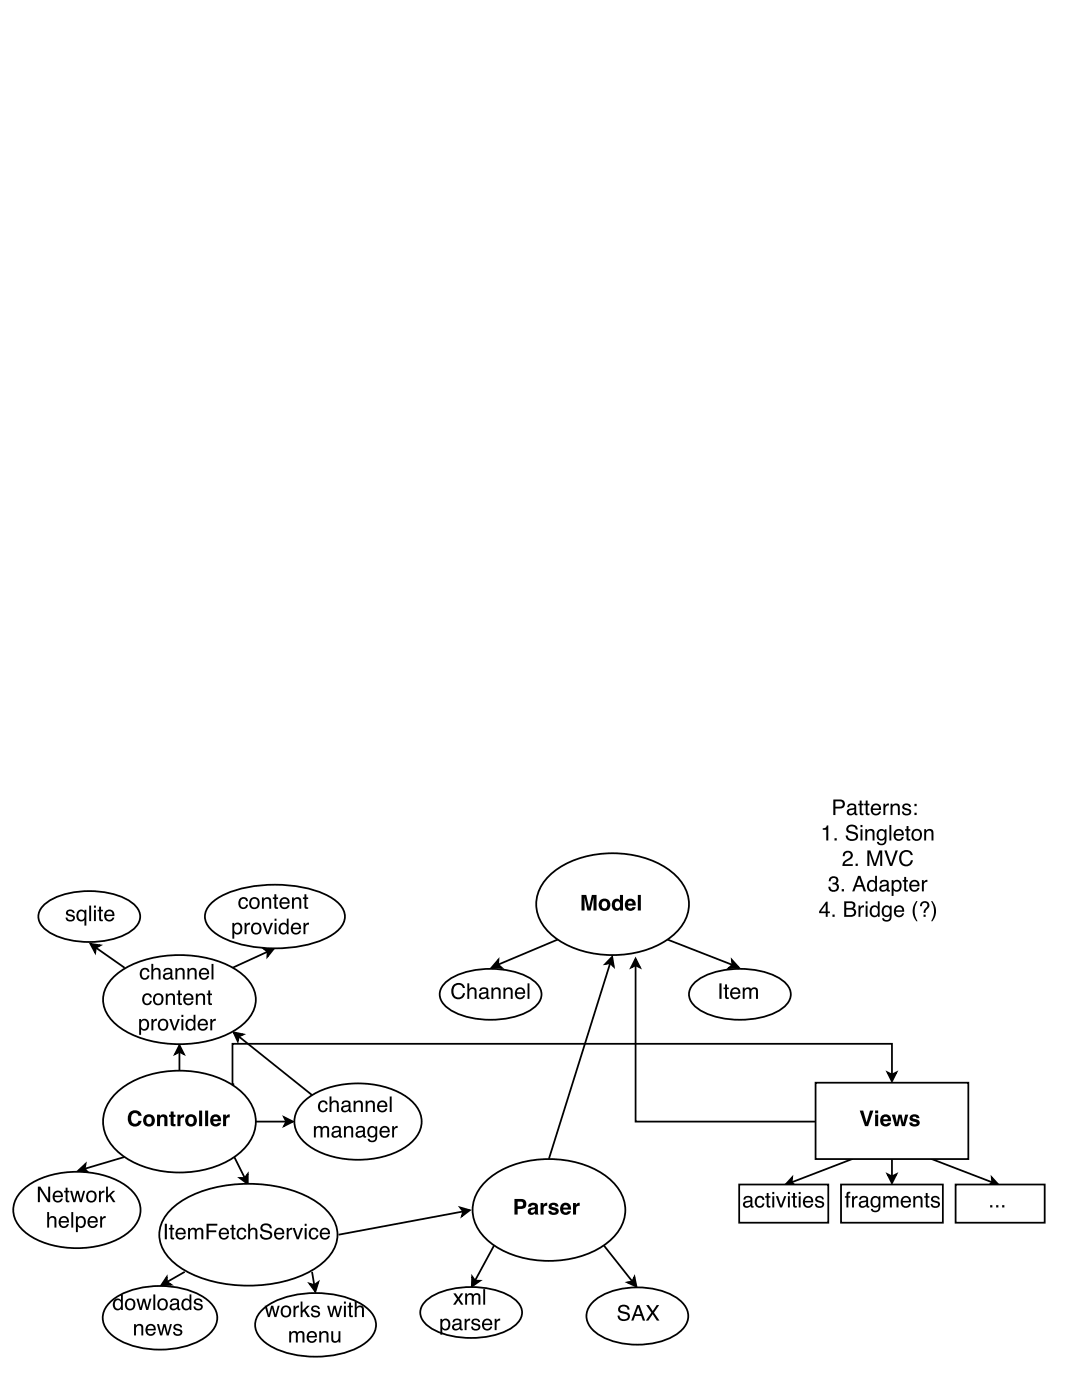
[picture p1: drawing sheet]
<svg xmlns="http://www.w3.org/2000/svg" width="216mm" height="279mm" viewBox="0 0 216 279" stroke-linecap="round" stroke-linejoin="round" font-family="sans-serif">
<path d="M99.5 191.5l-.1 1 .7 .7-1.9-.2zM111.3 187.5l-11.9 5M133.2 187.5l12.9 5.1M146 191.6l1.4 1.4-2 .2 .7-.6z" fill="none" stroke="#000" stroke-width=".35"/>
<path d="M99.5 191.5l-.1 1 .7 .7-1.9-.2zM146 191.6l1.4 1.4-2 .2 .7-.6z" fill="#000"/>
<path d="M109.9 174.4a20 20 0 0 1 17.2-3.6 14.7 14.7 0 0 1 9 5.4 7.5 7.5 0 0 1-1.6 10.2 20 20 0 0 1-17.1 3.7 14.7 14.7 0 0 1-9-5.5 7.5 7.5 0 0 1 1.5-10.2z" fill="#fff"/>
<path d="M109.9 174.4a20 20 0 0 1 17.2-3.6 14.7 14.7 0 0 1 9 5.4 7.5 7.5 0 0 1-1.6 10.2 20 20 0 0 1-17.1 3.7 14.7 14.7 0 0 1-9-5.5 7.5 7.5 0 0 1 1.5-10.2zM126.8 191.3l.9 1.8-.9-.5-.9 .5zM126.8 192.6v31.2h36M158.1 235l-.1 1 .7 .6-2-.2zM170.2 231.2l-12.2 4.8M177.1 234.3l.9 .5 .9-.5-.9 1.8zM178 231.2v3.6M185.7 231.2l12.3 4.8M197.9 235l1.3 1.4-1.9 .2 .7-.6z" fill="none" stroke="#000" stroke-width=".35"/>
<g fill="#000">
<path d="M126.8 191.3l.9 1.8-.9-.5-.9 .5zM158.1 235l-.1 1 .7 .6-2-.2zM177.1 234.3l.9 .5 .9-.5-.9 1.8zM197.9 235l1.3 1.4-1.9 .2 .7-.6z"/>
<path d="M116 178.6h1l.5 2.4 .6-2.4h.9v3.1h-.6v-2.6l-.6 2.6h-.6l-.6-2.6v2.6h-.6zM120.2 180a.7 .7 0 0 0-.1 .9 .7 .7 0 0 0 .8 .3 .68 .68 0 0 0 .3-.9 .68 .68 0 0 0-1-.3zM119.4 180.6a1.25 1.25 0 0 1 2.5 0 1.25 1.25 0 0 1-2.5 0zM122.3 179.7l.8-.3 .6 .3v-1.1h.6v3.1h-.6v-.3a.93 .93 0 0 1-1.1 .3 .93 .93 0 0 1-.5-1.1zM122.9 180a.68 .68 0 0 0-.2 .8 .68 .68 0 0 0 .8 .4 .69 .69 0 0 0 .2-.9 .69 .69 0 0 0-.8-.3zM125.4 180l-.1 .3h.9l-.3-.4zM125 179.7a1.11 1.11 0 0 1 1.3-.2 1.11 1.11 0 0 1 .6 1.2h-1.6a.5 .5 0 0 0 .3 .6 .5 .5 0 0 0 .6-.3h.6a1.15 1.15 0 0 1-1.5 .7 1.15 1.15 0 0 1-.5-1.6zM127.3 178.6h.6v3.1h-.6z"/>
</g>
<path d="M162.7 216.1h30.5v15.2h-30.5z" fill="#fff"/>
<path d="M121.8 192.2l-12.3 39M122.2 190.9l.3 2-.7-.7-1 .2zM162.7 216.1h30.5v15.2h-30.5zM94.2 254.8l.6 .8h1l-1.7 1.1zM98.6 248.5l-3.8 7.1M120.5 248.5l5.7 7.2M125.2 255.9l1-.2 .4-.9 .4 2z" fill="none" stroke="#000" stroke-width=".35"/>
<g fill="#000">
<path d="M122.2 190.9l.3 2-.7-.7-1 .2zM94.2 254.8l.6 .8h1l-1.7 1.1zM125.2 255.9l1-.2 .4-.9 .4 2z"/>
<path d="M171.5 221.6h.7l.7 2.4 .7-2.4h.7l-1.1 3.1h-.6zM174.6 221.6h.6v.6h-.6zM174.6 222.4h.6v2.3h-.6zM176.4 223l-.2 .4h1l-.3-.5zM175.9 222.7a1.11 1.11 0 0 1 1.4-.2 1.11 1.11 0 0 1 .5 1.3h-1.6a.5 .5 0 0 0 .4 .5 .5 .5 0 0 0 .6-.2h.6a1.15 1.15 0 0 1-1.6 .6 1.15 1.15 0 0 1-.5-1.6zM178 222.4h.6l.4 1.7 .3-1.7h.6l.4 1.7 .3-1.7h.6l-.6 2.3h-.6l-.4-1.6-.4 1.6h-.6zM181.7 222.6a1.07 1.07 0 0 1 1.8 .5h-.6a.38 .38 0 0 0-.4-.3 .38 .38 0 0 0-.4 .3l.1 .1a1.35 1.35 0 0 1 1.3 .9 1.09 1.09 0 0 1-1 .7 1.09 1.09 0 0 1-1.1-.8h.6a.45 .45 0 0 0 .4 .4 .45 .45 0 0 0 .5-.3l-.1-.1a1.39 1.39 0 0 1-1.3-.8z"/>
</g>
<path d="M97.2 235.5a20 20 0 0 1 17.2-3.7 14.7 14.7 0 0 1 9 5.5 7.5 7.5 0 0 1-1.6 10.2 20 20 0 0 1-17.1 3.6 14.7 14.7 0 0 1-9-5.4 7.5 7.5 0 0 1 1.5-10.2z" fill="#fff"/>
<path d="M97.2 235.5a20 20 0 0 1 17.2-3.7 14.7 14.7 0 0 1 9 5.5 7.5 7.5 0 0 1-1.6 10.2 20 20 0 0 1-17.1 3.6 14.7 14.7 0 0 1-9-5.4 7.5 7.5 0 0 1 1.5-10.2z" fill="none" stroke="#000" stroke-width=".35"/>
<path d="M103.3 239.8v.9h.6a.46 .46 0 0 0 .5-.4 .46 .46 0 0 0-.5-.5zM102.6 239.3h1.4a1 1 0 0 1 1 1 1 1 0 0 1-1 1h-.7v1.1h-.7zM106 241.5l-.1 .1a.41 .41 0 0 0 .5 .4 .41 .41 0 0 0 .3-.5v-.2zM105.5 240.3a1.18 1.18 0 0 1 1.8 .2l.2 1.9h-.7v-.3a.76 .76 0 0 1-1.4 0 .76 .76 0 0 1 .8-1.1l.5-.1a.37 .37 0 0 0-.4-.4 .37 .37 0 0 0-.3 .3h-.6zM107.9 240.1h.5v.4l.4-.4 .4-.1v.7a.61 .61 0 0 0-.7 .6v1.1h-.6zM109.7 240.3a1.07 1.07 0 0 1 1.7 .5h-.6a.38 .38 0 0 0-.3-.3 .38 .38 0 0 0-.4 .3h.1a1.35 1.35 0 0 1 1.3 .9 1.09 1.09 0 0 1-1.1 .8 1.09 1.09 0 0 1-1-.8h.6a.45 .45 0 0 0 .4 .3 .45 .45 0 0 0 .5-.3l-.1-.1a1.39 1.39 0 0 1-1.3-.8zM112.5 240.7l-.1 .3h.9l-.3-.4zM112.1 240.3a1.11 1.11 0 0 1 1.3-.1 1.11 1.11 0 0 1 .5 1.2h-1.5a.5 .5 0 0 0 .3 .5 .5 .5 0 0 0 .6-.2h.6a1.15 1.15 0 0 1-1.6 .6 1.15 1.15 0 0 1-.5-1.6zM114.3 240.1h.6v.4l.4-.4 .4-.1v.7a.61 .61 0 0 0-.8 .6v1.1h-.6z" fill="#000"/>
<path d="M88.5 196.5a11.9 11.9 0 0 1 8-3.1 15.3 15.3 0 0 1 10.2 2.5 3.1 3.1 0 0 1 0 5.1 15.7 15.7 0 0 1-11.5 2.3 11.2 11.2 0 0 1-6.7-2.9 2.85 2.85 0 0 1 0-3.9z" fill="#fff"/>
<path d="M88.5 196.5a11.9 11.9 0 0 1 8-3.1 15.3 15.3 0 0 1 10.2 2.5 3.1 3.1 0 0 1 0 5.1 15.7 15.7 0 0 1-11.5 2.3 11.2 11.2 0 0 1-6.7-2.9 2.85 2.85 0 0 1 0-3.9z" fill="none" stroke="#000" stroke-width=".35"/>
<path d="M90.4 196.6a1.35 1.35 0 0 1 1.4-.4 1.35 1.35 0 0 1 1 1h-.4a1 1 0 0 0-1.3-.6 1 1 0 0 0-.6 1.2 .98 .98 0 0 0 .7 1.2 .98 .98 0 0 0 1.2-.8h.4a1.39 1.39 0 0 1-1.6 1.2 1.39 1.39 0 0 1-1.2-1.6l.1-.7zM93.3 196.2h.3v1.2a.8 .8 0 0 1 1-.3 .8 .8 0 0 1 .5 .8v1.4h-.4v-1.4a.56 .56 0 0 0-.7-.5 .56 .56 0 0 0-.4 .8v1.1h-.3zM96 198.6a.54 .54 0 0 0 .6 .5 .54 .54 0 0 0 .5-.6v-.3zM95.8 197.3a.98 .98 0 0 1 1.6 .4v1.3l.3 .1v.3a.43 .43 0 0 1-.6-.4 .77 .77 0 0 1-1.1 .4 .77 .77 0 0 1-.3-1.1l1.3-.4a.51 .51 0 0 0-.4-.6 .51 .51 0 0 0-.6 .5h-.3zM98.1 197.1h.3v.3a.8 .8 0 0 1 .9-.3 .8 .8 0 0 1 .6 .8v1.4h-.4v-1.4a.56 .56 0 0 0-.7-.5 .56 .56 0 0 0-.4 .8v1.1h-.3zM100.5 197.1h.3v.3a.8 .8 0 0 1 .9-.3 .8 .8 0 0 1 .6 .8v1.4h-.4v-1.4a.56 .56 0 0 0-.7-.5 .56 .56 0 0 0-.4 .8v1.1h-.3zM103 197.4a1.03 1.03 0 0 1 1.3-.2 1.03 1.03 0 0 1 .5 1.1h-1.7a.64 .64 0 0 0 .5 .8 .64 .64 0 0 0 .8-.5h.4a1.07 1.07 0 0 1-1.4 .8 1.07 1.07 0 0 1-.6-1.5zM103.3 197.6l-.2 .4h1.3a.62 .62 0 0 0-.4-.6 .62 .62 0 0 0-.7 .2zM105.3 196.3h.3v3h-.3z" fill="#000"/>
<path d="M138.3 196.5a11.9 11.9 0 0 1 8-3.1 15.3 15.3 0 0 1 10.1 2.5 3.1 3.1 0 0 1 0 5.1 15.7 15.7 0 0 1-11.5 2.3 11.2 11.2 0 0 1-6.6-2.9 2.85 2.85 0 0 1 0-3.9z" fill="#fff"/>
<path d="M138.3 196.5a11.9 11.9 0 0 1 8-3.1 15.3 15.3 0 0 1 10.1 2.5 3.1 3.1 0 0 1 0 5.1 15.7 15.7 0 0 1-11.5 2.3 11.2 11.2 0 0 1-6.6-2.9 2.85 2.85 0 0 1 0-3.9z" fill="none" stroke="#000" stroke-width=".35"/>
<path d="M143.6 196.3h.4v3h-.4zM144.7 196.5h.4v.6h.3v.3h-.3v1.5v.1h.3v.3a.54 .54 0 0 1-.7-.4v-1.5h-.3v-.3h.3zM146 197.4a1.03 1.03 0 0 1 1.2-.2 1.03 1.03 0 0 1 .5 1.1h-1.6a.64 .64 0 0 0 .5 .8 .64 .64 0 0 0 .7-.5h.4a1.07 1.07 0 0 1-1.4 .8 1.07 1.07 0 0 1-.6-1.5zM146.3 197.6l-.2 .4h1.2a.62 .62 0 0 0-.3-.6 .62 .62 0 0 0-.7 .2zM148.2 197.1h.4v.3a.74 .74 0 0 1 1.3 0 .74 .74 0 0 1 .8-.4 .74 .74 0 0 1 .5 .8v1.5h-.4v-1.5a.49 .49 0 0 0-.6-.4 .49 .49 0 0 0-.3 .6v1.3h-.4v-1.4a.5 .5 0 0 0-.6-.5 .5 .5 0 0 0-.3 .8v1.1h-.4z" fill="#000"/>
<path d="M84.7 260a11.9 11.9 0 0 1 7.9-3.1 15.3 15.3 0 0 1 10.2 2.5 3.1 3.1 0 0 1 0 5.1 15.7 15.7 0 0 1-11.5 2.3 11.2 11.2 0 0 1-6.6-2.9 2.85 2.85 0 0 1 0-3.9z" fill="#fff"/>
<path d="M84.7 260a11.9 11.9 0 0 1 7.9-3.1 15.3 15.3 0 0 1 10.2 2.5 3.1 3.1 0 0 1 0 5.1 15.7 15.7 0 0 1-11.5 2.3 11.2 11.2 0 0 1-6.6-2.9 2.85 2.85 0 0 1 0-3.9z" fill="none" stroke="#000" stroke-width=".35"/>
<g fill="#000">
<path d="M90.4 258.1h.5l.6 .8 .5-.8h.4l-.7 1.1 .8 1.2h-.5l-.6-.9-.5 .9h-.5l.8-1.2zM92.8 258.1h.4v.3a.74 .74 0 0 1 1.3 0 .74 .74 0 0 1 .8-.3 .74 .74 0 0 1 .6 .8v1.5h-.4v-1.6a.49 .49 0 0 0-.6-.4 .49 .49 0 0 0-.4 .7v1.3h-.4v-1.5a.5 .5 0 0 0-.6-.5 .5 .5 0 0 0-.3 .8v1.2h-.4zM96.4 257.3h.4v3.1h-.4z"/>
<path d="M88.4 263.7a.97 .97 0 0 0 .5 1.5 .91 .91 0 0 0 .6-.9 .91 .91 0 0 0-.6-.8zM87.9 263.2h.3v.3a.91 .91 0 0 1 1.2-.3 .91 .91 0 0 1 .5 1.1 .95 .95 0 0 1-.5 1.1 .95 .95 0 0 1-1.2-.2v1.2h-.3zM90.6 264.7a.54 .54 0 0 0 .6 .5 .54 .54 0 0 0 .5-.6v-.3zM90.4 263.4a.98 .98 0 0 1 1.7 .4v1.3l.2 .1v.3a.43 .43 0 0 1-.6-.3 .77 .77 0 0 1-1.1 .3 .77 .77 0 0 1-.2-1.1l1.3-.4a.51 .51 0 0 0-.5-.6 .51 .51 0 0 0-.5 .5h-.4zM92.7 263.2h.4v.4l.3-.4h.4v.4a.59 .59 0 0 0-.7 .6v1.3h-.4zM94.3 263.3a.91 .91 0 0 1 1.5 .5h-.4a.48 .48 0 0 0-.5-.3 .48 .48 0 0 0-.4 .4l.2 .2a.97 .97 0 0 1 1.1 .9 .98 .98 0 0 1-1 .5 .98 .98 0 0 1-.8-.8h.4a.55 .55 0 0 0 .5 .5 .55 .55 0 0 0 .6-.5l-.3-.1a.98 .98 0 0 1-1.1-.9zM96.5 263.5a1.03 1.03 0 0 1 1.2-.2 1.03 1.03 0 0 1 .5 1.2h-1.6a.64 .64 0 0 0 .5 .7 .64 .64 0 0 0 .7-.5h.4a1.07 1.07 0 0 1-1.4 .8 1.07 1.07 0 0 1-.6-1.5zM96.8 263.7l-.2 .4h1.2a.62 .62 0 0 0-.3-.6 .62 .62 0 0 0-.7 .2zM98.7 263.2h.4v.4l.3-.4h.4v.4a.59 .59 0 0 0-.7 .6v1.3h-.4z"/>
</g>
<path d="M118.4 259.8a14.4 14.4 0 0 1 11.5-2.7 9.3 9.3 0 0 1 7.1 4 3.9 3.9 0 0 1-1.8 5 15.7 15.7 0 0 1-16.1 0 3.9 3.9 0 0 1-.7-6.3z" fill="#fff"/>
<path d="M118.4 259.8a14.4 14.4 0 0 1 11.5-2.7 9.3 9.3 0 0 1 7.1 4 3.9 3.9 0 0 1-1.8 5 15.7 15.7 0 0 1-16.1 0 3.9 3.9 0 0 1-.7-6.3z" fill="none" stroke="#000" stroke-width=".35"/>
<path d="M123.6 260.6a1.22 1.22 0 0 1 2 .8h-.4a.77 .77 0 0 0-.7-.7 .77 .77 0 0 0-.8 .6 1.91 1.91 0 0 0 1.6 .7 .94 .94 0 0 1 .3 1.2 .94 .94 0 0 1-1.1 .4 1.07 1.07 0 0 1-1.3-1h.4a.86 .86 0 0 0 .8 .7 .86 .86 0 0 0 .9-.5l-.3-.5a2.2 2.2 0 0 1-1.6-.7v-.5zM127.3 260.9l-.5 1.4h1zM127.1 260.5h.5l1.1 3.1h-.4l-.3-1h-1.3l-.3 1h-.4zM128.9 260.5h.6l.7 1.1 .8-1.1h.5l-1 1.5 1.1 1.6h-.5l-.9-1.3-.8 1.3h-.5l1.1-1.6z" fill="#000"/>
<path d="M167.8 236.4h20.3v7.6h-20.3z" fill="#fff"/>
<path d="M167.8 236.4h20.3v7.6h-20.3z" fill="none" stroke="#000" stroke-width=".35"/>
<path d="M169 238l.7-.2v.4h-.3l-.1 .2v.3h.4v.3h-.4v2h-.4v-2h-.3v-.3h.3zM170 238.7h.4v.4l.3-.4h.4v.4a.59 .59 0 0 0-.7 .6v1.3h-.4zM171.8 240.2a.54 .54 0 0 0 .5 .6 .54 .54 0 0 0 .5-.7v-.3zM171.6 239a.98 .98 0 0 1 1.6 .3v1.3l.3 .1v.3a.43 .43 0 0 1-.6-.3 .77 .77 0 0 1-1.1 .3 .77 .77 0 0 1-.3-1.1l1.3-.4a.51 .51 0 0 0-.4-.5 .51 .51 0 0 0-.6 .4h-.3zM174 239a.85 .85 0 0 1 1.3 0v-.3h.4v2.1a.99 .99 0 0 1-.8 1.1 .99 .99 0 0 1-1.1-.6h.3a.65 .65 0 0 0 .9 .2 .65 .65 0 0 0 .3-.8 .98 .98 0 0 1-1.3 .1 .98 .98 0 0 1-.3-1.3zM174.3 239.2a.94 .94 0 0 0 .4 1.5 .87 .87 0 0 0 .6-.8 .87 .87 0 0 0-.6-.9zM176.2 238.7h.4v.3a.74 .74 0 0 1 1.3 0 .74 .74 0 0 1 .9-.3 .74 .74 0 0 1 .5 .8v1.5h-.4v-1.6a.49 .49 0 0 0-.6-.4 .49 .49 0 0 0-.3 .7v1.3h-.4v-1.5a.5 .5 0 0 0-.7-.5 .5 .5 0 0 0-.3 .8v1.2h-.4zM180 239a1.03 1.03 0 0 1 1.3-.2 1.03 1.03 0 0 1 .5 1.2h-1.7a.64 .64 0 0 0 .5 .7 .64 .64 0 0 0 .8-.4h.3a1.07 1.07 0 0 1-1.3 .7 1.07 1.07 0 0 1-.7-1.5zM180.3 239.2l-.2 .5h1.3a.62 .62 0 0 0-.4-.7 .62 .62 0 0 0-.7 .2zM182.2 238.7h.4v.3a.8 .8 0 0 1 .9-.3 .8 .8 0 0 1 .6 .8v1.5h-.4v-1.4a.56 .56 0 0 0-.7-.6 .56 .56 0 0 0-.4 .8v1.2h-.4zM184.7 238.1h.4v.6h.4v.3h-.4v1.5l.1 .2h.3v.3a.54 .54 0 0 1-.8-.5v-1.5h-.3v-.3h.3zM186 238.9a.91 .91 0 0 1 1.5 .5h-.4a.48 .48 0 0 0-.5-.4 .48 .48 0 0 0-.4 .4l.2 .2a.97 .97 0 0 1 1.1 .9 .98 .98 0 0 1-1 .6 .98 .98 0 0 1-.8-.8h.4a.55 .55 0 0 0 .5 .4 .55 .55 0 0 0 .6-.5l-.3-.1a.98 .98 0 0 1-1.1-.9z" fill="#000"/>
<path d="M190.7 236.4h17.8v7.6h-17.8z" fill="#fff"/>
<path d="M190.7 236.4h17.8v7.6h-17.8z" fill="none" stroke="#000" stroke-width=".35"/>
<path d="M197.6 240.5h.4v.5h-.4zM198.8 240.5h.4v.5h-.4zM200 240.5h.4v.5h-.4z" fill="#000"/>
<path d="M147.5 236.4h17.8v7.6h-17.8z" fill="#fff"/>
<path d="M35.8 208.6l.9 1.8-.9-.5-.9 .5zM35.8 209.9v3.7M177.1 214l.9 .5 .9-.5-.9 1.8zM178 214.5v-6.2h-131.6v8.1h.3M15.6 233.6l1.5-1.3-.2 1 .7 .7zM24.9 230.9l-8 2.4M46.7 230.9l2.1 4.2M47.8 235.1h1l.6-.8v2zM51 223.8h6.1M56.7 222.9l1.8 .9-1.8 .9 .4-.9zM147.5 236.4h17.8v7.6h-17.8z" fill="none" stroke="#000" stroke-width=".35"/>
<g fill="#000">
<path d="M35.8 208.6l.9 1.8-.9-.5-.9 .5zM177.1 214l.9 .5 .9-.5-.9 1.8zM15.6 233.6l1.5-1.3-.2 1 .7 .7zM47.8 235.1h1l.6-.8v2zM56.7 222.9l1.8 .9-1.8 .9 .4-.9z"/>
<path d="M148.7 240.2a.54 .54 0 0 0 .5 .6 .54 .54 0 0 0 .5-.7v-.3zM148.5 239a.98 .98 0 0 1 1.6 .3v1.3l.3 .1v.3a.43 .43 0 0 1-.6-.3 .77 .77 0 0 1-1.1 .3 .77 .77 0 0 1-.3-1.1l1.3-.4a.51 .51 0 0 0-.4-.5 .51 .51 0 0 0-.6 .4h-.3zM150.9 239a.93 .93 0 0 1 1-.3 .93 .93 0 0 1 .6 .8h-.3a.62 .62 0 0 0-.9-.4 .62 .62 0 0 0-.3 .8 .6 .6 0 0 0 .4 .8 .6 .6 0 0 0 .8-.5h.3a1.01 1.01 0 0 1-1.2 .8 1.01 1.01 0 0 1-.7-1.4zM153 238.1h.4v.6h.3v.3h-.3v1.5v.2h.3v.3a.54 .54 0 0 1-.7-.5v-1.5h-.3v-.3h.3zM154.1 238.7h.4v2.3h-.4zM154.1 237.9h.4v.4h-.4zM154.8 238.7h.4l.6 1.9 .7-1.9h.4l-.9 2.3h-.4zM157.2 238.7h.4v2.3h-.4zM157.2 237.9h.4v.4h-.4zM158.3 238.1h.3v.6h.4v.3h-.4v1.5l.1 .2h.3v.3a.54 .54 0 0 1-.7-.5v-1.5h-.4v-.3h.4zM159.4 238.7h.4v2.3h-.4zM159.4 237.9h.4v.4h-.4zM160.5 239a1.03 1.03 0 0 1 1.3-.2 1.03 1.03 0 0 1 .5 1.2h-1.7a.64 .64 0 0 0 .5 .7 .64 .64 0 0 0 .8-.4h.3a1.07 1.07 0 0 1-1.4 .7 1.07 1.07 0 0 1-.6-1.5zM160.8 239.2l-.2 .5h1.3a.62 .62 0 0 0-.4-.7 .62 .62 0 0 0-.7 .2zM162.9 238.9a.91 .91 0 0 1 1.5 .5h-.4a.48 .48 0 0 0-.5-.4 .48 .48 0 0 0-.4 .4l.2 .2a.97 .97 0 0 1 1.1 .9 .98 .98 0 0 1-1 .6 .98 .98 0 0 1-.8-.8h.4a.55 .55 0 0 0 .5 .4 .55 .55 0 0 0 .6-.5l-.3-.1a.98 .98 0 0 1-1.1-.9z"/>
</g>
<path d="M23.5 217.8a20 20 0 0 1 17.1-3.6 14.7 14.7 0 0 1 9.1 5.4 7.5 7.5 0 0 1-1.6 10.2 20 20 0 0 1-17.1 3.7 14.7 14.7 0 0 1-9.1-5.5 7.5 7.5 0 0 1 1.6-10.2z" fill="#fff"/>
<path d="M23.5 217.8a20 20 0 0 1 17.1-3.6 14.7 14.7 0 0 1 9.1 5.4 7.5 7.5 0 0 1-1.6 10.2 20 20 0 0 1-17.1 3.7 14.7 14.7 0 0 1-9.1-5.5 7.5 7.5 0 0 1 1.6-10.2z" fill="none" stroke="#000" stroke-width=".35"/>
<path d="M25.9 222a1.38 1.38 0 0 1 2.4 .7h-.7a.73 .73 0 0 0-.8-.6 .73 .73 0 0 0-.6 .8 .9 .9 0 0 0 .1 1 .9 .9 0 0 0 1 .3l.3-.5h.7a1.44 1.44 0 0 1-1.9 1.1 1.44 1.44 0 0 1-.9-2zM29.3 223.1a.7 .7 0 0 0-.1 .8 .7 .7 0 0 0 .8 .3 .68 .68 0 0 0 .3-.9 .68 .68 0 0 0-1-.2zM28.5 223.6a1.25 1.25 0 0 1 2.5 0 1.25 1.25 0 0 1-2.5 0zM31.3 222.5h.6v.3a.81 .81 0 0 1 .9-.4 .81 .81 0 0 1 .6 .8v1.5h-.6v-1.4a.45 .45 0 0 0-.5-.4 .45 .45 0 0 0-.4 .6v1.2h-.6zM34.1 221.8h.5v.7h.4v.4h-.4l.1 1.3 .3 .1v.5l-.7-.1-.2-.2v-1.6h-.4v-.4h.4zM35.4 222.4h.6v.5l.3-.4 .4-.1v.6a.61 .61 0 0 0-.7 .6v1.1h-.6zM37.7 223.1a.7 .7 0 0 0-.1 .8 .7 .7 0 0 0 .8 .3 .68 .68 0 0 0 .3-.9 .68 .68 0 0 0-1-.2zM36.9 223.6a1.25 1.25 0 0 1 2.5 0 1.25 1.25 0 0 1-2.5 0zM39.7 221.6h.6v3.1h-.6zM40.9 221.6h.6v3.1h-.6zM42.7 223l-.1 .4h.9l-.3-.5zM42.2 222.7a1.11 1.11 0 0 1 1.4-.2 1.11 1.11 0 0 1 .5 1.3h-1.6a.5 .5 0 0 0 .4 .5 .5 .5 0 0 0 .6-.2h.6a1.15 1.15 0 0 1-1.6 .6 1.15 1.15 0 0 1-.5-1.6zM44.5 222.4h.6v.5l.3-.4 .4-.1v.6a.61 .61 0 0 0-.7 .6v1.1h-.6z" fill="#000"/>
<path d="M8.5 180.9a11.9 11.9 0 0 1 7.9-3 15.3 15.3 0 0 1 10.2 2.5 3.1 3.1 0 0 1 0 5.1 15.7 15.7 0 0 1-11.5 2.3 11.2 11.2 0 0 1-6.6-2.9 2.85 2.85 0 0 1 0-4z" fill="#fff"/>
<path d="M8.5 180.9a11.9 11.9 0 0 1 7.9-3 15.3 15.3 0 0 1 10.2 2.5 3.1 3.1 0 0 1 0 5.1 15.7 15.7 0 0 1-11.5 2.3 11.2 11.2 0 0 1-6.6-2.9 2.85 2.85 0 0 1 0-4zM18 188.4l2 .3-.9 .4-.1 1zM19.1 189.1l5.8 4M52.6 189.3l2 .1-1.2 1.5v-1zM53.4 189.9l-7 3.2" fill="none" stroke="#000" stroke-width=".35"/>
<g fill="#000">
<path d="M18 188.4l2 .3-.9 .4-.1 1zM52.6 189.3l2 .1-1.2 1.5v-1z"/>
<path d="M13.4 181.7a.91 .91 0 0 1 1.5 .5h-.4a.48 .48 0 0 0-.5-.4 .48 .48 0 0 0-.4 .5l.2 .1a.97 .97 0 0 1 1.1 1 .98 .98 0 0 1-1 .5 .98 .98 0 0 1-.8-.8h.4a.55 .55 0 0 0 .5 .5 .55 .55 0 0 0 .5-.5l-.2-.2a.98 .98 0 0 1-1.1-.9zM15.8 182.1a.86 .86 0 0 0-.2 .9 .86 .86 0 0 0 .9 .5 .96 .96 0 0 0-.3-1.6zM15.5 181.9a.82 .82 0 0 1 1.4 0v-.3h.3v3.1h-.3v-1.1a.93 .93 0 0 1-1.2 .2 .93 .93 0 0 1-.5-1zM17.8 180.7h.4v3.1h-.4zM18.7 181.6h.4v2.2h-.4zM18.7 180.7h.4v.5h-.4zM19.8 180.9h.4v.7h.3v.3h-.3v1.5v.1h.3v.3a.54 .54 0 0 1-.7-.4v-1.5h-.3v-.3h.3zM21.1 181.9a1.03 1.03 0 0 1 1.2-.3 1.03 1.03 0 0 1 .5 1.2h-1.6a.64 .64 0 0 0 .5 .8 .64 .64 0 0 0 .7-.5h.4a1.07 1.07 0 0 1-1.4 .7 1.07 1.07 0 0 1-.6-1.4zM21.4 182l-.2 .5h1.2a.62 .62 0 0 0-.3-.6 .62 .62 0 0 0-.7 .1z"/>
</g>
<path d="M22.9 194.7a19.2 19.2 0 0 1 12.9-4.1 19.8 19.8 0 0 1 12.9 4.1 6 6 0 0 1 0 9.6 19.2 19.2 0 0 1-12.9 4.1 19.8 19.8 0 0 1-12.9-4.1 6 6 0 0 1 0-9.6z" fill="#fff"/>
<path d="M22.9 194.7a19.2 19.2 0 0 1 12.9-4.1 19.8 19.8 0 0 1 12.9 4.1 6 6 0 0 1 0 9.6 19.2 19.2 0 0 1-12.9 4.1 19.8 19.8 0 0 1-12.9-4.1 6 6 0 0 1 0-9.6z" fill="none" stroke="#000" stroke-width=".35"/>
<g fill="#000">
<path d="M28.2 193.5a.93 .93 0 0 1 1-.3 .93 .93 0 0 1 .6 .8h-.4a.62 .62 0 0 0-.8-.5 .62 .62 0 0 0-.3 .9 .6 .6 0 0 0 .4 .8 .6 .6 0 0 0 .7-.5h.4a1.01 1.01 0 0 1-1.3 .8 1.01 1.01 0 0 1-.6-1.4zM30.2 192.4h.4v1.1a.8 .8 0 0 1 .9-.3 .8 .8 0 0 1 .5 .8v1.5h-.4v-1.5a.56 .56 0 0 0-.6-.5 .56 .56 0 0 0-.4 .8v1.2h-.4zM32.9 194.7a.54 .54 0 0 0 .6 .5 .54 .54 0 0 0 .5-.6v-.3zM32.7 193.5a.98 .98 0 0 1 1.7 .3v1.3l.2 .1v.3a.43 .43 0 0 1-.6-.3 .77 .77 0 0 1-1.1 .3 .77 .77 0 0 1-.2-1.1l1.3-.4a.51 .51 0 0 0-.5-.6 .51 .51 0 0 0-.5 .5h-.4zM35 193.2h.4v.3a.8 .8 0 0 1 .9-.3 .8 .8 0 0 1 .5 .8v1.5h-.3v-1.5a.56 .56 0 0 0-.7-.5 .56 .56 0 0 0-.4 .8v1.2h-.4zM37.4 193.2h.4v.3a.8 .8 0 0 1 .9-.3 .8 .8 0 0 1 .5 .8v1.5h-.3v-1.5a.56 .56 0 0 0-.7-.5 .56 .56 0 0 0-.4 .8v1.2h-.4zM40 193.5a1.03 1.03 0 0 1 1.2-.2 1.03 1.03 0 0 1 .5 1.2h-1.6a.64 .64 0 0 0 .5 .7 .64 .64 0 0 0 .7-.4h.4a1.07 1.07 0 0 1-1.4 .7 1.07 1.07 0 0 1-.6-1.5zM40.3 193.7l-.2 .5h1.2a.62 .62 0 0 0-.3-.7 .62 .62 0 0 0-.7 .2zM42.2 192.4h.4v3.1h-.4z"/>
<path d="M28.7 198.6a.93 .93 0 0 1 .9-.4 .93 .93 0 0 1 .7 .8h-.4a.62 .62 0 0 0-.8-.4 .62 .62 0 0 0-.3 .9 .6 .6 0 0 0 .4 .8 .6 .6 0 0 0 .7-.6h.4a1.01 1.01 0 0 1-1.3 .9 1.01 1.01 0 0 1-.6-1.4zM31.2 198.7a.85 .85 0 0 0-.3 1.1 .85 .85 0 0 0 1.1 .4 .97 .97 0 0 0-.4-1.6zM30.8 198.6a1.12 1.12 0 0 1 1.5-.1 1.12 1.12 0 0 1 .2 1.5 1.08 1.08 0 0 1-1.4 .5 1.08 1.08 0 0 1-.5-1.4zM33.1 198.3h.3v.3a.8 .8 0 0 1 1-.3 .8 .8 0 0 1 .5 .8v1.4h-.4v-1.4a.56 .56 0 0 0-.6-.5 .56 .56 0 0 0-.4 .8v1.1h-.4zM35.6 197.7h.3v.6h.4v.3h-.4v1.5l.1 .1h.3v.3a.54 .54 0 0 1-.7-.4v-1.5h-.4v-.3h.4zM36.8 198.6a1.03 1.03 0 0 1 1.3-.2 1.03 1.03 0 0 1 .5 1.1h-1.6a.64 .64 0 0 0 .4 .8 .64 .64 0 0 0 .8-.5h.4a1.07 1.07 0 0 1-1.4 .8 1.07 1.07 0 0 1-.6-1.5zM37.2 198.8l-.2 .4h1.2a.62 .62 0 0 0-.3-.6 .62 .62 0 0 0-.7 .2zM39.1 198.3h.3v.3a.8 .8 0 0 1 1-.3 .8 .8 0 0 1 .5 .8v1.4h-.4v-1.4a.56 .56 0 0 0-.6-.5 .56 .56 0 0 0-.4 .8v1.1h-.4zM41.6 197.7h.3v.6h.4v.3h-.4v1.5l.1 .1h.3v.3a.54 .54 0 0 1-.7-.4v-1.5h-.3v-.3h.3z"/>
<path d="M28.3 203.8a.97 .97 0 0 0 .5 1.6 .91 .91 0 0 0 .6-.9 .91 .91 0 0 0-.6-.9zM27.8 203.4h.3v.3a.91 .91 0 0 1 1.2-.3 .91 .91 0 0 1 .5 1 .95 .95 0 0 1-.5 1.2 .95 .95 0 0 1-1.2-.2v1.1h-.3zM30.2 203.4h.4v.4l.3-.4 .4-.1v.4a.59 .59 0 0 0-.7 .6v1.3h-.4zM32.2 203.8a.85 .85 0 0 0-.3 1.1 .85 .85 0 0 0 1 .4 .97 .97 0 0 0-.4-1.7zM31.8 203.6a1.12 1.12 0 0 1 1.5 0 1.12 1.12 0 0 1 .2 1.5 1.08 1.08 0 0 1-1.5 .5 1.08 1.08 0 0 1-.5-1.4zM33.8 203.4h.4l.6 1.8 .7-1.8h.4l-.9 2.2h-.4zM36.2 203.4h.4v2.2h-.4zM36.2 202.5h.4v.5h-.4zM37.6 203.9a.82 .82 0 0 0-.2 1 .82 .82 0 0 0 1 .4 .89 .89 0 0 0 .3-1 .89 .89 0 0 0-.8-.6zM37.4 203.5l.7-.2 .5 .4v-1.2h.4v3.1h-.3v-.3a.93 .93 0 0 1-1.2 .3 .93 .93 0 0 1-.5-1.1l.1-.6zM39.7 203.7a1.03 1.03 0 0 1 1.3-.3 1.03 1.03 0 0 1 .5 1.2h-1.7a.64 .64 0 0 0 .5 .8 .64 .64 0 0 0 .8-.5h.4a1.07 1.07 0 0 1-1.4 .8 1.07 1.07 0 0 1-.6-1.5zM40 203.8l-.2 .5h1.3a.62 .62 0 0 0-.4-.6 .62 .62 0 0 0-.7 .1zM42 203.4h.3v.4l.4-.4 .4-.1-.1 .4a.59 .59 0 0 0-.7 .6v1.3h-.3z"/>
</g>
<path d="M41.8 180.6a15.4 15.4 0 0 1 9.6-3.8 24.3 24.3 0 0 1 14.9 2.5 4.1 4.1 0 0 1 2.4 4.4 7.1 7.1 0 0 1-4.6 4 27.1 27.1 0 0 1-19.7-.6 5.3 5.3 0 0 1-3.5-4.2l.1-.8z" fill="#fff"/>
<path d="M41.8 180.6a15.4 15.4 0 0 1 9.6-3.8 24.3 24.3 0 0 1 14.9 2.5 4.1 4.1 0 0 1 2.4 4.4 7.1 7.1 0 0 1-4.6 4 27.1 27.1 0 0 1-19.7-.6 5.3 5.3 0 0 1-3.5-4.2l.1-.8zM46.6 206l2 .4-.9 .5-.3 .9zM47.7 206.9l14.6 11.6" fill="none" stroke="#000" stroke-width=".35"/>
<g fill="#000">
<path d="M46.6 206l2 .4-.9 .5-.3 .9z"/>
<path d="M47.8 179.4a.93 .93 0 0 1 1-.3 .93 .93 0 0 1 .7 .8h-.4a.62 .62 0 0 0-.8-.5 .62 .62 0 0 0-.3 .9 .6 .6 0 0 0 .4 .8 .6 .6 0 0 0 .7-.5h.4a1.01 1.01 0 0 1-1.3 .8 1.01 1.01 0 0 1-.6-1.4zM50.4 179.5a.85 .85 0 0 0-.3 1.1 .85 .85 0 0 0 1.1 .4 .97 .97 0 0 0-.4-1.6zM50 179.4a1.12 1.12 0 0 1 1.5-.1 1.12 1.12 0 0 1 .2 1.5 1.08 1.08 0 0 1-1.4 .5 1.08 1.08 0 0 1-.6-1.4zM52.3 179.1h.3v.3a.8 .8 0 0 1 1-.3 .8 .8 0 0 1 .5 .8v1.5h-.4v-1.5a.56 .56 0 0 0-.7-.5 .56 .56 0 0 0-.4 .8v1.2h-.3zM54.7 178.5h.4v.6h.4v.3h-.4v1.5l.1 .1 .3 .1v.3a.54 .54 0 0 1-.8-.5v-1.5h-.3v-.3h.3zM56 179.4a1.03 1.03 0 0 1 1.3-.2 1.03 1.03 0 0 1 .5 1.1h-1.7a.64 .64 0 0 0 .5 .8 .64 .64 0 0 0 .8-.5h.4a1.07 1.07 0 0 1-1.4 .8 1.07 1.07 0 0 1-.6-1.5zM56.3 179.6l-.1 .4h1.2a.62 .62 0 0 0-.3-.6 .62 .62 0 0 0-.8 .2zM58.3 179.1h.3v.3a.8 .8 0 0 1 1-.3 .8 .8 0 0 1 .5 .8v1.5h-.4v-1.5a.56 .56 0 0 0-.7-.5 .56 .56 0 0 0-.4 .8v1.2h-.3zM60.7 178.5h.4v.6h.4v.3h-.4v1.5l.1 .1 .3 .1v.3a.54 .54 0 0 1-.8-.5v-1.5h-.3v-.3h.3z"/>
<path d="M46.9 184.6a.97 .97 0 0 0 .4 1.6 .91 .91 0 0 0 .7-.9 .91 .91 0 0 0-.7-.8zM46.4 184.2h.3v.3a.91 .91 0 0 1 1.2-.3 .91 .91 0 0 1 .5 1.1 .95 .95 0 0 1-.5 1.1 .95 .95 0 0 1-1.2-.2v1.1h-.3zM48.8 184.2h.4v.4l.3-.4 .4-.1v.4a.59 .59 0 0 0-.7 .6v1.3h-.4zM50.8 184.6a.85 .85 0 0 0-.3 1.1 .85 .85 0 0 0 1 .4 .97 .97 0 0 0-.4-1.7zM50.4 184.4a1.12 1.12 0 0 1 1.5 0 1.12 1.12 0 0 1 .2 1.5 1.08 1.08 0 0 1-1.5 .5 1.08 1.08 0 0 1-.5-1.4zM52.4 184.2h.4l.6 1.8 .6-1.8h.5l-.9 2.2h-.4zM54.8 184.2h.4v2.2h-.4zM54.8 183.3h.4v.5h-.4zM56.2 184.7a.82 .82 0 0 0-.2 1 .82 .82 0 0 0 .9 .4 .89 .89 0 0 0 .3-1 .89 .89 0 0 0-.7-.6zM56 184.3l.7-.1 .5 .3v-1.2h.4v3.1h-.4v-.3a.93 .93 0 0 1-1.1 .3 .93 .93 0 0 1-.5-1l.1-.6zM58.3 184.5a1.03 1.03 0 0 1 1.3-.2 1.03 1.03 0 0 1 .5 1.1h-1.7a.64 .64 0 0 0 .5 .8 .64 .64 0 0 0 .8-.5h.4a1.07 1.07 0 0 1-1.4 .8 1.07 1.07 0 0 1-.6-1.5zM58.6 184.6l-.2 .5h1.3a.62 .62 0 0 0-.4-.6 .62 .62 0 0 0-.7 .1zM60.6 184.2h.3v.4l.4-.4 .4-.1-.1 .4a.59 .59 0 0 0-.7 .6v1.3h-.3z"/>
</g>
<path d="M60.2 220.3a14.5 14.5 0 0 1 9.6-4 17.3 17.3 0 0 1 12.1 3.2 5.3 5.3 0 0 1 0 8.7 17.9 17.9 0 0 1-15.1 2.7 10.7 10.7 0 0 1-7.7-5.2 5 5 0 0 1 1.1-5.4z" fill="#fff"/>
<path d="M60.2 220.3a14.5 14.5 0 0 1 9.6-4 17.3 17.3 0 0 1 12.1 3.2 5.3 5.3 0 0 1 0 8.7 17.9 17.9 0 0 1-15.1 2.7 10.7 10.7 0 0 1-7.7-5.2 5 5 0 0 1 1.1-5.4zM33.3 254.9v.9l.9 .6-2 .1zM36.9 253.8l-3.6 2M61.8 256.2l.9 .3 .8-.6-.6 1.9zM62.3 253.8l.4 2.7M91.8 241l1.9 .5-1.5 1.2 .2-.9zM92.4 241.8l-24.8 4.6" fill="none" stroke="#000" stroke-width=".35"/>
<g fill="#000">
<path d="M33.3 254.9v.9l.9 .6-2 .1zM61.8 256.2l.9 .3 .8-.6-.6 1.9zM91.8 241l1.9 .5-1.5 1.2 .2-.9z"/>
<path d="M63.7 219.9a.93 .93 0 0 1 1-.3 .93 .93 0 0 1 .7 .8h-.4a.62 .62 0 0 0-.8-.4 .62 .62 0 0 0-.4 .9 .6 .6 0 0 0 .5 .7 .6 .6 0 0 0 .7-.5h.4a1.01 1.01 0 0 1-1.3 .9 1.01 1.01 0 0 1-.6-1.4zM65.8 218.8h.3v1.2a.8 .8 0 0 1 1-.3 .8 .8 0 0 1 .5 .8v1.4h-.4v-1.4a.56 .56 0 0 0-.7-.5 .56 .56 0 0 0-.4 .7v1.2h-.3zM68.5 221.1a.54 .54 0 0 0 .6 .6 .54 .54 0 0 0 .5-.6v-.3zM68.3 219.9a.98 .98 0 0 1 1.6 .3v1.4l.3 .1v.2a.43 .43 0 0 1-.6-.3 .77 .77 0 0 1-1.1 .4 .77 .77 0 0 1-.3-1.2l1.3-.4a.51 .51 0 0 0-.4-.5 .51 .51 0 0 0-.6 .5h-.3zM70.6 219.7h.3v.3a.8 .8 0 0 1 1-.3 .8 .8 0 0 1 .5 .8v1.4h-.4v-1.4a.56 .56 0 0 0-.7-.5 .56 .56 0 0 0-.4 .7v1.2h-.3zM73 219.7h.3v.3a.8 .8 0 0 1 1-.3 .8 .8 0 0 1 .5 .8v1.4h-.4v-1.4a.56 .56 0 0 0-.7-.5 .56 .56 0 0 0-.4 .7v1.2h-.3zM75.5 220a1.03 1.03 0 0 1 1.3-.3 1.03 1.03 0 0 1 .5 1.2h-1.7a.64 .64 0 0 0 .5 .8 .64 .64 0 0 0 .8-.5h.4a1.07 1.07 0 0 1-1.4 .7 1.07 1.07 0 0 1-.6-1.4zM75.8 220.1l-.1 .5h1.2a.62 .62 0 0 0-.4-.6 .62 .62 0 0 0-.7 .1zM77.8 218.8h.4v3.1h-.4z"/>
<path d="M62.6 224.7h.4v.4a.74 .74 0 0 1 1.3 0 .74 .74 0 0 1 .9-.4 .74 .74 0 0 1 .5 .8v1.5h-.4v-1.6a.49 .49 0 0 0-.6-.3 .49 .49 0 0 0-.4 .6v1.3h-.3v-1.5a.5 .5 0 0 0-.7-.4 .5 .5 0 0 0-.3 .7v1.2h-.4zM66.6 226.2a.54 .54 0 0 0 .5 .6 .54 .54 0 0 0 .5-.6v-.3zM66.4 225a.98 .98 0 0 1 1.6 .3v1.4h.3v.3a.43 .43 0 0 1-.6-.3 .77 .77 0 0 1-1.1 .4 .77 .77 0 0 1-.3-1.2l1.3-.4a.51 .51 0 0 0-.4-.5 .51 .51 0 0 0-.6 .4h-.4zM68.6 224.7h.4v.4a.8 .8 0 0 1 .9-.4 .8 .8 0 0 1 .6 .9v1.4h-.4v-1.4a.56 .56 0 0 0-.7-.5 .56 .56 0 0 0-.4 .7v1.2h-.4zM71.4 226.2a.54 .54 0 0 0 .5 .6 .54 .54 0 0 0 .5-.6v-.3zM71.2 225a.98 .98 0 0 1 1.6 .3v1.4h.3v.3a.43 .43 0 0 1-.6-.3 .77 .77 0 0 1-1.1 .4 .77 .77 0 0 1-.3-1.2l1.3-.4a.51 .51 0 0 0-.4-.5 .51 .51 0 0 0-.6 .4h-.4zM73.6 225a.85 .85 0 0 1 1.3 .1v-.3h.4v2a.99 .99 0 0 1-.8 1.1 .99 .99 0 0 1-1.1-.6h.3a.65 .65 0 0 0 .9 .3 .65 .65 0 0 0 .3-.9 .98 .98 0 0 1-1.3 .1 .98 .98 0 0 1-.3-1.2zM73.9 225.2a.94 .94 0 0 0 .3 1.5 .87 .87 0 0 0 .7-.8 .87 .87 0 0 0-.6-.9zM76 225a1.03 1.03 0 0 1 1.3-.2 1.03 1.03 0 0 1 .5 1.2h-1.7a.64 .64 0 0 0 .5 .7 .64 .64 0 0 0 .8-.4h.3a1.07 1.07 0 0 1-1.3 .7 1.07 1.07 0 0 1-.7-1.4zM76.3 225.2l-.2 .5h1.3a.62 .62 0 0 0-.4-.6 .62 .62 0 0 0-.7 .1zM78.2 224.7h.4v.4l.3-.3 .4-.1v.4a.59 .59 0 0 0-.7 .6v1.3h-.4z"/>
</g>
<path d="M34.2 241.3a21.1 21.1 0 0 1 13.4-5 24.9 24.9 0 0 1 16.3 4.1 7.5 7.5 0 0 1 3.3 7.1 9.1 9.1 0 0 1-4.4 5.7 27.9 27.9 0 0 1-22.2 2 14.5 14.5 0 0 1-7.9-5.6 6.5 6.5 0 0 1 1.5-8.3z" fill="#fff"/>
<path d="M34.2 241.3a21.1 21.1 0 0 1 13.4-5 24.9 24.9 0 0 1 16.3 4.1 7.5 7.5 0 0 1 3.3 7.1 9.1 9.1 0 0 1-4.4 5.7 27.9 27.9 0 0 1-22.2 2 14.5 14.5 0 0 1-7.9-5.6 6.5 6.5 0 0 1 1.5-8.3z" fill="none" stroke="#000" stroke-width=".35"/>
<g fill="#000">
<path d="M166.3 159.6h1.4a.89 .89 0 0 1 .9 .9 .89 .89 0 0 1-.9 .8h-1v1.4h-.4zM166.7 159.9v1.1h.8a.55 .55 0 0 0 .7-.5 .55 .55 0 0 0-.7-.6zM169.4 161.9a.54 .54 0 0 0 .6 .5 .54 .54 0 0 0 .5-.6v-.3zM169.2 160.6a.98 .98 0 0 1 1.6 .4l.1 1.3 .2 .1v.3a.43 .43 0 0 1-.6-.3 .77 .77 0 0 1-1.1 .3 .77 .77 0 0 1-.2-1.1l1.3-.4a.51 .51 0 0 0-.5-.6 .51 .51 0 0 0-.6 .5h-.3zM171.5 159.8h.4v.6h.4v.3h-.4v1.5l.1 .1 .3 .1v.3a.54 .54 0 0 1-.8-.5v-1.5h-.3v-.3h.3zM172.7 159.8h.4v.6h.4v.3h-.4v1.5l.1 .1 .3 .1v.3a.54 .54 0 0 1-.8-.5v-1.5h-.3v-.3h.3zM174 160.7a1.03 1.03 0 0 1 1.3-.2 1.03 1.03 0 0 1 .5 1.2h-1.7a.64 .64 0 0 0 .5 .7 .64 .64 0 0 0 .8-.4h.4a1.07 1.07 0 0 1-1.4 .7 1.07 1.07 0 0 1-.6-1.5zM174.3 160.9l-.1 .4h1.2a.62 .62 0 0 0-.4-.6 .62 .62 0 0 0-.7 .2zM176.3 160.4h.3v.4l.4-.4h.4l-.1 .4a.59 .59 0 0 0-.6 .6v1.3h-.4zM177.7 160.4h.4v.3a.8 .8 0 0 1 .9-.3 .8 .8 0 0 1 .5 .8v1.5h-.3v-1.5a.56 .56 0 0 0-.7-.5 .56 .56 0 0 0-.4 .8v1.2h-.4zM180.3 160.5a.91 .91 0 0 1 1.5 .6h-.4a.48 .48 0 0 0-.5-.4 .48 .48 0 0 0-.4 .4l.2 .2a.97 .97 0 0 1 1.1 .9 .98 .98 0 0 1-1 .5 .98 .98 0 0 1-.8-.7h.3a.55 .55 0 0 0 .6 .4 .55 .55 0 0 0 .5-.5l-.2-.1a.98 .98 0 0 1-1.1-.9zM182.5 160.4h.4v.5h-.4zM182.5 162.2h.4v.5h-.4z"/>
<path d="M164.2 165.3l.5-.1 .3-.5h.3v3h-.4v-2.1h-.7zM166.5 167.3h.5v.4h-.5zM169.1 164.8a1.22 1.22 0 0 1 2 .8h-.4a.77 .77 0 0 0-.7-.7 .77 .77 0 0 0-.7 .5 1.91 1.91 0 0 0 1.5 .8 .94 .94 0 0 1 .3 1.2 .94 .94 0 0 1-1.1 .4 1.07 1.07 0 0 1-1.2-1.1h.4a.86 .86 0 0 0 .7 .8 .86 .86 0 0 0 .9-.6l-.3-.4a2.2 2.2 0 0 1-1.6-.7v-.5zM171.7 165.5h.4v2.2h-.4zM171.7 164.6h.4v.5h-.4zM172.7 165.5h.3v.3a.8 .8 0 0 1 1-.3 .8 .8 0 0 1 .5 .8v1.4h-.4v-1.4a.56 .56 0 0 0-.7-.5 .56 .56 0 0 0-.4 .8v1.1h-.3zM175.2 165.8a.85 .85 0 0 1 1.3 0v-.3h.4v2.1a.99 .99 0 0 1-.8 1.1 .99 .99 0 0 1-1.1-.7h.4a.65 .65 0 0 0 .8 .3 .65 .65 0 0 0 .3-.9 .98 .98 0 0 1-1.3 .2 .98 .98 0 0 1-.3-1.3zM175.5 165.9a.94 .94 0 0 0 .4 1.6 .87 .87 0 0 0 .6-.9 .87 .87 0 0 0-.6-.8zM177.5 164.6h.4v3.1h-.4zM178.6 165.8a1.03 1.03 0 0 1 1.2-.2 1.03 1.03 0 0 1 .6 1.1h-1.7a.64 .64 0 0 0 .5 .8 .64 .64 0 0 0 .7-.5h.4a1.07 1.07 0 0 1-1.4 .8 1.07 1.07 0 0 1-.6-1.5zM178.9 165.9l-.2 .5h1.3a.62 .62 0 0 0-.4-.6 .62 .62 0 0 0-.7 .1zM180.9 164.9h.4v.6h.3v.3h-.3v1.5l.1 .1h.2v.3a.54 .54 0 0 1-.7-.4v-1.5h-.3v-.3h.3zM182.5 165.9a.85 .85 0 0 0-.2 1.1 .85 .85 0 0 0 1 .4 .97 .97 0 0 0-.4-1.7zM182.2 165.8a1.12 1.12 0 0 1 1.5-.1 1.12 1.12 0 0 1 .1 1.5 1.08 1.08 0 0 1-1.4 .5 1.08 1.08 0 0 1-.5-1.4zM184.4 165.5h.4v.3a.8 .8 0 0 1 .9-.3 .8 .8 0 0 1 .6 .8v1.4h-.4v-1.4a.56 .56 0 0 0-.7-.5 .56 .56 0 0 0-.4 .8v1.1h-.4z"/>
<path d="M165.6 175.1a.93 .93 0 0 1 1.2-.2 .93 .93 0 0 1 .4 1.1l-.3 .3a.9 .9 0 0 1 .5 1.1 .9 .9 0 0 1-1.1 .6 .93 .93 0 0 1-1-1h.4a.62 .62 0 0 0 .8 .6 .62 .62 0 0 0 .2-1l-.6-.1 .1-.3a.54 .54 0 0 0 .7-.7 .54 .54 0 0 0-.9-.2l-.3 .6h-.3zM168 177.4h.4v.5h-.4zM171.4 175.3l-.5 1.3h1zM171.2 174.8h.5l1.1 3.1h-.4l-.4-.9h-1.2l-.3 .9h-.4zM173.6 176.2a.82 .82 0 0 0-.2 1 .82 .82 0 0 0 .9 .3 .89 .89 0 0 0 .3-.9 .89 .89 0 0 0-.8-.6zM173.4 175.8l.7-.2 .5 .3v-1.1h.4v3.1h-.4v-.3a.93 .93 0 0 1-1.1 .3 .93 .93 0 0 1-.5-1.1l.1-.6zM175.9 177.1a.54 .54 0 0 0 .5 .6 .54 .54 0 0 0 .5-.6v-.4zM175.7 175.9a.98 .98 0 0 1 1.6 .3v1.4h.3v.3a.43 .43 0 0 1-.6-.3 .77 .77 0 0 1-1.1 .3 .77 .77 0 0 1-.3-1.1l1.3-.4a.51 .51 0 0 0-.4-.5 .51 .51 0 0 0-.6 .4h-.3zM178.5 176.1a.97 .97 0 0 0 .4 1.5 .91 .91 0 0 0 .6-.8 .91 .91 0 0 0-.6-.9zM177.9 175.7h.4v.3a.91 .91 0 0 1 1.1-.3 .91 .91 0 0 1 .5 1 .95 .95 0 0 1-.4 1.1 .95 .95 0 0 1-1.2-.2v1.2h-.4zM180.4 175h.4v.6h.4v.4h-.4v1.4l.1 .2h.3v.3a.54 .54 0 0 1-.8-.5v-1.4h-.3v-.4h.3zM181.7 175.9a1.03 1.03 0 0 1 1.3-.2 1.03 1.03 0 0 1 .5 1.2h-1.7a.64 .64 0 0 0 .5 .7 .64 .64 0 0 0 .8-.4h.3a1.07 1.07 0 0 1-1.3 .7 1.07 1.07 0 0 1-.6-1.4zM182 176.1l-.2 .5h1.3a.62 .62 0 0 0-.4-.6 .62 .62 0 0 0-.7 .1zM184 175.6h.3v.4l.4-.3 .4-.1-.1 .4a.59 .59 0 0 0-.7 .6v1.3h-.3z"/>
<path d="M168.5 170a.99 .99 0 0 1 1.5 .2 .99 .99 0 0 1-.6 1.5l-.6 .4-.3 .4h1.7v.3h-2.1a1.76 1.76 0 0 1 1.4-1.6 .61 .61 0 0 0-.2-1.1 .61 .61 0 0 0-.8 .8h-.3zM170.7 172.4h.5v.4h-.5zM173.1 169.7h.6l.9 2.6 .8-2.6h.6v3.1h-.4v-2.6l-.8 2.6h-.5l-.8-2.6v2.6h-.4zM176.5 169.7h.4l.9 2.7 .9-2.7h.5l-1.2 3.1h-.4zM179.8 170.1a1.35 1.35 0 0 1 1.3-.4 1.35 1.35 0 0 1 1 1h-.4a1 1 0 0 0-1.2-.6 1 1 0 0 0-.7 1.2 .98 .98 0 0 0 .8 1.2 .98 .98 0 0 0 1.2-.8h.4a1.39 1.39 0 0 1-1.6 1.2 1.39 1.39 0 0 1-1.2-1.7l.1-.6z"/>
<path d="M164.8 180.5l-1 1.4h1zM164.8 180h.3v1.9h.5v.3h-.5v.8h-.3v-.8h-1.4v-.3zM166.1 182.5h.4v.5h-.4zM168.9 180.2v1h.7a.5 .5 0 0 0 .7-.5 .5 .5 0 0 0-.7-.5zM168.9 181.5v1.1h.9a.56 .56 0 0 0 .6-.6 .56 .56 0 0 0-.7-.5zM168.5 179.9h1.3a.76 .76 0 0 1 .8 .5 .76 .76 0 0 1-.3 .9 .88 .88 0 0 1 .5 1.1 .88 .88 0 0 1-1 .6h-1.3zM171.3 180.7h.4v.4l.3-.4h.4v.4a.59 .59 0 0 0-.7 .6v1.3h-.4zM172.7 180.7h.4v2.3h-.4zM172.7 179.9h.4v.4h-.4zM174.1 181.2a.82 .82 0 0 0-.2 1 .82 .82 0 0 0 1 .4 .89 .89 0 0 0 .3-.9 .89 .89 0 0 0-.8-.7zM174 180.8l.7-.1 .5 .3v-1.1h.3v3.1h-.3v-.3a.93 .93 0 0 1-1.2 .3 .93 .93 0 0 1-.5-1.1l.1-.6zM176.2 181a.85 .85 0 0 1 1.4 0v-.3h.3v2.1a.99 .99 0 0 1-.7 1.1 .99 .99 0 0 1-1.2-.6h.4a.65 .65 0 0 0 .9 .3 .65 .65 0 0 0 .2-.9 .98 .98 0 0 1-1.3 .1 .98 .98 0 0 1-.2-1.3zM176.5 181.2a.94 .94 0 0 0 .4 1.5 .87 .87 0 0 0 .7-.8 .87 .87 0 0 0-.6-.9zM178.7 181a1.03 1.03 0 0 1 1.2-.2 1.03 1.03 0 0 1 .5 1.2h-1.6a.64 .64 0 0 0 .4 .7 .64 .64 0 0 0 .8-.4h.4a1.07 1.07 0 0 1-1.4 .7 1.07 1.07 0 0 1-.6-1.4zM179 181.2l-.2 .5h1.2a.62 .62 0 0 0-.3-.7 .62 .62 0 0 0-.7 .2zM182.8 179.8h.3a3.8 3.8 0 0 0 0 4.1h-.3a3.2 3.2 0 0 1 0-4.1zM184.3 182.5h.4v.5h-.4zM183.8 180.1a.9 .9 0 0 1 1.4 0 .9 .9 0 0 1-.2 1.4l-.3 .3v.4h-.4a1.46 1.46 0 0 1 .7-1.2 .55 .55 0 0 0-.5-.9 .55 .55 0 0 0-.6 .8h-.3zM185.8 179.8h.2a3.2 3.2 0 0 1 .1 4.1h-.3a3.8 3.8 0 0 0 0-4.1z"/>
<path d="M32.9 244.2h.4v3.1h-.4zM34 244.4h.4v.7h.4v.3h-.4v1.5l.1 .1h.3v.3a.54 .54 0 0 1-.8-.4v-1.5h-.3v-.3h.3zM35.3 245.4a1.03 1.03 0 0 1 1.3-.3 1.03 1.03 0 0 1 .5 1.2h-1.7a.64 .64 0 0 0 .5 .8 .64 .64 0 0 0 .8-.5h.3a1.07 1.07 0 0 1-1.4 .7 1.07 1.07 0 0 1-.6-1.4zM35.6 245.5l-.2 .5h1.3a.62 .62 0 0 0-.4-.6 .62 .62 0 0 0-.7 .1zM37.5 245.1h.4v.3a.74 .74 0 0 1 1.3 0 .74 .74 0 0 1 .9-.4 .74 .74 0 0 1 .5 .8v1.5h-.4v-1.5a.49 .49 0 0 0-.6-.4 .49 .49 0 0 0-.4 .6v1.3h-.3v-1.4a.5 .5 0 0 0-.7-.5 .5 .5 0 0 0-.3 .7v1.2h-.4zM41.2 244.2h2.2v.4h-1.8v.9h1.6v.4h-1.6v1.4h-.4zM43.9 245.4a1.03 1.03 0 0 1 1.3-.3 1.03 1.03 0 0 1 .5 1.2h-1.7a.64 .64 0 0 0 .5 .8 .64 .64 0 0 0 .8-.5h.4a1.07 1.07 0 0 1-1.4 .7 1.07 1.07 0 0 1-.6-1.4zM44.2 245.5l-.1 .5h1.2a.62 .62 0 0 0-.4-.6 .62 .62 0 0 0-.7 .1zM46.2 244.4h.4v.7h.4v.3h-.4v1.5l.1 .1h.3v.3a.54 .54 0 0 1-.8-.4v-1.5h-.3v-.3h.3zM47.5 245.3a.93 .93 0 0 1 1-.3 .93 .93 0 0 1 .6 .8h-.3a.62 .62 0 0 0-.8-.4 .62 .62 0 0 0-.4 .9 .6 .6 0 0 0 .4 .7 .6 .6 0 0 0 .8-.5h.3a1.01 1.01 0 0 1-1.2 .9 1.01 1.01 0 0 1-.7-1.4zM49.5 244.2h.4v1.2a.8 .8 0 0 1 .9-.3 .8 .8 0 0 1 .6 .8v1.4h-.4v-1.4a.56 .56 0 0 0-.7-.5 .56 .56 0 0 0-.4 .7v1.2h-.4zM52.2 244.4a1.22 1.22 0 0 1 2 .7h-.4a.77 .77 0 0 0-.7-.6 .77 .77 0 0 0-.7 .5 1.91 1.91 0 0 0 1.5 .8 .94 .94 0 0 1 .3 1.1 .94 .94 0 0 1-1.1 .5 1.07 1.07 0 0 1-1.2-1.1h.3a.86 .86 0 0 0 .8 .8 .86 .86 0 0 0 .9-.6l-.3-.4a2.2 2.2 0 0 1-1.6-.8v-.5zM55 245.4a1.03 1.03 0 0 1 1.2-.3 1.03 1.03 0 0 1 .5 1.2h-1.6a.64 .64 0 0 0 .5 .8 .64 .64 0 0 0 .7-.5h.4a1.07 1.07 0 0 1-1.4 .7 1.07 1.07 0 0 1-.6-1.4zM55.3 245.5l-.2 .5h1.2a.62 .62 0 0 0-.3-.6 .62 .62 0 0 0-.7 .1zM57.2 245.1h.4v.4l.3-.4 .4-.1v.4a.59 .59 0 0 0-.7 .6v1.3h-.4zM58.4 245.1h.4l.6 1.8 .7-1.8h.4l-.9 2.2h-.4zM60.8 245.1h.4v2.2h-.4zM60.8 244.2h.4v.5h-.4zM61.9 245.3a.93 .93 0 0 1 1-.3 .93 .93 0 0 1 .6 .8h-.3a.62 .62 0 0 0-.9-.4 .62 .62 0 0 0-.3 .9 .6 .6 0 0 0 .4 .7 .6 .6 0 0 0 .8-.5h.3a1.01 1.01 0 0 1-1.2 .9 1.01 1.01 0 0 1-.7-1.4zM64.1 245.4a1.03 1.03 0 0 1 1.2-.3 1.03 1.03 0 0 1 .5 1.2h-1.6a.64 .64 0 0 0 .5 .8 .64 .64 0 0 0 .7-.5h.4a1.07 1.07 0 0 1-1.4 .7 1.07 1.07 0 0 1-.6-1.4zM64.4 245.5l-.2 .5h1.3a.62 .62 0 0 0-.4-.6 .62 .62 0 0 0-.7 .1z"/>
</g>
<path d="M22.1 259.8a15.3 15.3 0 0 1 11.4-3.1 12.7 12.7 0 0 1 9 3.8 4 4 0 0 1-.7 5.7 15.3 15.3 0 0 1-11.4 3.1 12.7 12.7 0 0 1-9-3.8 4 4 0 0 1 .7-5.7z" fill="#fff"/>
<path d="M22.1 259.8a15.3 15.3 0 0 1 11.4-3.1 12.7 12.7 0 0 1 9 3.8 4 4 0 0 1-.7 5.7 15.3 15.3 0 0 1-11.4 3.1 12.7 12.7 0 0 1-9-3.8 4 4 0 0 1 .7-5.7z" fill="none" stroke="#000" stroke-width=".35"/>
<g fill="#000">
<path d="M23.1 259.7a.82 .82 0 0 0-.2 1 .82 .82 0 0 0 1 .4 .89 .89 0 0 0 .3-1 .89 .89 0 0 0-.8-.6zM23 259.3l.6-.1 .5 .3v-1.2h.4v3.1h-.3v-.3a.93 .93 0 0 1-1.2 .3 .93 .93 0 0 1-.5-1l.1-.6zM25.6 259.6a.85 .85 0 0 0-.3 1.1 .85 .85 0 0 0 1.1 .4 .97 .97 0 0 0-.4-1.7zM25.2 259.5a1.12 1.12 0 0 1 1.5-.1 1.12 1.12 0 0 1 .2 1.5 1.08 1.08 0 0 1-1.4 .5 1.08 1.08 0 0 1-.6-1.4zM27.2 259.2h.4l.5 1.8 .4-1.8h.4l.5 1.7 .5-1.7h.3l-.6 2.2h-.4l-.5-1.7-.4 1.7h-.4zM30.6 258.3h.4v3.1h-.4zM32.1 259.6a.85 .85 0 0 0-.3 1.1 .85 .85 0 0 0 1 .4 .97 .97 0 0 0-.4-1.7zM31.7 259.5a1.12 1.12 0 0 1 1.5-.1 1.12 1.12 0 0 1 .2 1.5 1.08 1.08 0 0 1-1.4 .5 1.08 1.08 0 0 1-.6-1.4zM34.3 260.6a.54 .54 0 0 0 .5 .6 .54 .54 0 0 0 .5-.6v-.3zM34.1 259.4a.98 .98 0 0 1 1.6 .3v1.4l.3 .1v.2a.43 .43 0 0 1-.6-.3 .77 .77 0 0 1-1.1 .4 .77 .77 0 0 1-.3-1.1l1.3-.4a.51 .51 0 0 0-.4-.6 .51 .51 0 0 0-.6 .5h-.3zM36.8 259.7a.82 .82 0 0 0-.2 1 .82 .82 0 0 0 .9 .4 .89 .89 0 0 0 .3-1 .89 .89 0 0 0-.8-.6zM36.6 259.3l.7-.1 .5 .3v-1.2h.4v3.1h-.4v-.3a.93 .93 0 0 1-1.1 .3 .93 .93 0 0 1-.5-1l.1-.6zM38.9 259.3a.91 .91 0 0 1 1.5 .5h-.4a.48 .48 0 0 0-.5-.4 .48 .48 0 0 0-.4 .5l.2 .1a.97 .97 0 0 1 1.1 1 .98 .98 0 0 1-1 .5 .98 .98 0 0 1-.8-.8h.4a.55 .55 0 0 0 .5 .5 .55 .55 0 0 0 .6-.5l-.3-.1a.98 .98 0 0 1-1.1-1z"/>
<path d="M26.7 264.3h.4v.3a.8 .8 0 0 1 .9-.4 .8 .8 0 0 1 .6 .9v1.4h-.4v-1.4a.56 .56 0 0 0-.7-.5 .56 .56 0 0 0-.4 .7v1.2h-.4zM29.3 264.5a1.03 1.03 0 0 1 1.3-.2 1.03 1.03 0 0 1 .5 1.2h-1.7a.64 .64 0 0 0 .5 .8 .64 .64 0 0 0 .8-.5h.4a1.07 1.07 0 0 1-1.4 .7 1.07 1.07 0 0 1-.6-1.4zM29.6 264.7l-.2 .5h1.3a.62 .62 0 0 0-.4-.6 .62 .62 0 0 0-.7 .1zM31.3 264.3h.4l.5 1.7 .4-1.7h.4l.5 1.7 .4-1.7h.4l-.6 2.2h-.4l-.5-1.7-.4 1.7h-.4zM34.8 264.4a.91 .91 0 0 1 1.5 .5h-.3a.48 .48 0 0 0-.5-.4 .48 .48 0 0 0-.5 .5l.2 .1a.97 .97 0 0 1 1.2 1 .98 .98 0 0 1-1 .5 .98 .98 0 0 1-.9-.8h.4a.55 .55 0 0 0 .6 .5 .55 .55 0 0 0 .5-.5l-.2-.2a.98 .98 0 0 1-1.2-.9z"/>
</g>
<path d="M52.3 261.4a14.8 14.8 0 0 1 9.2-3.3 18.2 18.2 0 0 1 11.4 2.7 4.1 4.1 0 0 1 0 7.2 18.9 18.9 0 0 1-14.3 2.3 11.8 11.8 0 0 1-6.9-3.6 3.8 3.8 0 0 1 .6-5.3z" fill="#fff"/>
<path d="M52.3 261.4a14.8 14.8 0 0 1 9.2-3.3 18.2 18.2 0 0 1 11.4 2.7 4.1 4.1 0 0 1 0 7.2 18.9 18.9 0 0 1-14.3 2.3 11.8 11.8 0 0 1-6.9-3.6 3.8 3.8 0 0 1 .6-5.3z" fill="none" stroke="#000" stroke-width=".35"/>
<g fill="#000">
<path d="M52.8 260.6h.4l.5 1.8 .4-1.8h.4l.5 1.8 .4-1.8h.4l-.7 2.2h-.3l-.5-1.7-.5 1.7h-.3zM56.7 261a.85 .85 0 0 0-.3 1.1 .85 .85 0 0 0 1.1 .4 .97 .97 0 0 0-.4-1.6zM56.3 260.9a1.12 1.12 0 0 1 1.5-.1 1.12 1.12 0 0 1 .2 1.5 1.08 1.08 0 0 1-1.4 .5 1.08 1.08 0 0 1-.6-1.4zM58.6 260.6h.3v.4l.4-.4 .4-.1-.1 .4a.59 .59 0 0 0-.7 .6v1.3h-.3zM60 259.8h.4v1.7l.9-.9h.5l-.9 .8 1 1.4h-.5l-.7-1.1-.3 .3v.8h-.4zM62.3 260.7a.91 .91 0 0 1 1.5 .5h-.4a.48 .48 0 0 0-.4-.4 .48 .48 0 0 0-.5 .5l.2 .1a.97 .97 0 0 1 1.2 1 .98 .98 0 0 1-1.1 .5 .98 .98 0 0 1-.8-.8h.4a.55 .55 0 0 0 .5 .5 .55 .55 0 0 0 .6-.5l-.2-.1a.98 .98 0 0 1-1.2-1zM65.3 260.6h.4l.4 1.8 .5-1.8h.4l.4 1.8 .5-1.8h.4l-.7 2.2h-.4l-.4-1.7-.5 1.7h-.4zM68.6 260.6h.4v2.2h-.4zM68.6 259.8h.4v.4h-.4zM69.7 260h.3v.6h.4v.3h-.4v1.5l.1 .1h.3v.3a.54 .54 0 0 1-.7-.4v-1.5h-.3v-.3h.3zM70.8 259.7h.4v1.2a.8 .8 0 0 1 .9-.3 .8 .8 0 0 1 .5 .8v1.4h-.4v-1.4a.56 .56 0 0 0-.6-.5 .56 .56 0 0 0-.4 .8v1.1h-.4z"/>
<path d="M57.7 265.7h.4v.3a.74 .74 0 0 1 1.3 0 .74 .74 0 0 1 .8-.4 .74 .74 0 0 1 .6 .8v1.5h-.4v-1.5a.49 .49 0 0 0-.6-.4 .49 .49 0 0 0-.4 .6v1.3h-.4v-1.4a.5 .5 0 0 0-.6-.5 .5 .5 0 0 0-.3 .7v1.2h-.4zM61.5 266a1.03 1.03 0 0 1 1.2-.3 1.03 1.03 0 0 1 .5 1.2h-1.6a.64 .64 0 0 0 .5 .8 .64 .64 0 0 0 .7-.5h.4a1.07 1.07 0 0 1-1.4 .8 1.07 1.07 0 0 1-.6-1.5zM61.8 266.1l-.2 .5h1.3a.62 .62 0 0 0-.4-.6 .62 .62 0 0 0-.7 .1zM63.7 265.7h.4v.3a.8 .8 0 0 1 .9-.3 .8 .8 0 0 1 .6 .8v1.4h-.4v-1.4a.56 .56 0 0 0-.7-.5 .56 .56 0 0 0-.4 .7v1.2h-.4zM66.1 265.7h.4v1.5a.53 .53 0 0 0 .6 .5 .53 .53 0 0 0 .4-.7v-1.3h.4v2.2h-.3v-.3a.78 .78 0 0 1-.9 .4 .78 .78 0 0 1-.6-.8z"/>
</g>
<path d="M4.1 237.9a14.5 14.5 0 0 1 9.7-4 17.3 17.3 0 0 1 12 3.2 5.3 5.3 0 0 1 0 8.7 17.9 17.9 0 0 1-15 2.8 10.7 10.7 0 0 1-7.8-5.2 5 5 0 0 1 1.1-5.5z" fill="#fff"/>
<path d="M4.1 237.9a14.5 14.5 0 0 1 9.7-4 17.3 17.3 0 0 1 12 3.2 5.3 5.3 0 0 1 0 8.7 17.9 17.9 0 0 1-15 2.8 10.7 10.7 0 0 1-7.8-5.2 5 5 0 0 1 1.1-5.5z" fill="none" stroke="#000" stroke-width=".35"/>
<g fill="#000">
<path d="M7.6 236.8h.5l1.5 2.5v-2.5h.4v3.1h-.5l-1.5-2.5v2.5h-.4zM10.8 237.9a1.03 1.03 0 0 1 1.3-.2 1.03 1.03 0 0 1 .5 1.2h-1.7a.64 .64 0 0 0 .5 .8 .64 .64 0 0 0 .8-.5h.3a1.07 1.07 0 0 1-1.4 .7 1.07 1.07 0 0 1-.6-1.4zM11.1 238.1l-.2 .5h1.3a.62 .62 0 0 0-.4-.6 .62 .62 0 0 0-.7 .1zM13.1 237h.4v.7h.3v.3h-.3v1.4l.1 .2h.2v.3a.54 .54 0 0 1-.7-.4v-1.5h-.3v-.3h.3zM14 237.7h.4l.4 1.7 .5-1.7h.4l.4 1.7 .5-1.7h.4l-.7 2.2h-.4l-.4-1.7-.5 1.7h-.4zM17.9 238a.85 .85 0 0 0-.3 1.1 .85 .85 0 0 0 1 .4 .97 .97 0 0 0-.4-1.6zM17.5 237.9a1.12 1.12 0 0 1 1.5 0 1.12 1.12 0 0 1 .2 1.5 1.08 1.08 0 0 1-1.5 .5 1.08 1.08 0 0 1-.5-1.4zM19.7 237.7h.4v.3l.3-.3 .4-.1v.4a.59 .59 0 0 0-.7 .6v1.3h-.4zM21.2 236.8h.3v1.8l1-.9h.5l-.9 .8 .9 1.4h-.4l-.8-1.1-.3 .3v.8h-.3z"/>
<path d="M9.4 241.9h.4v1.1a.8 .8 0 0 1 .9-.3 .8 .8 0 0 1 .6 .8v1.5h-.4v-1.4a.56 .56 0 0 0-.7-.6 .56 .56 0 0 0-.4 .8v1.2h-.4zM12 243a1.03 1.03 0 0 1 1.3-.2 1.03 1.03 0 0 1 .5 1.2h-1.7a.64 .64 0 0 0 .5 .7 .64 .64 0 0 0 .8-.4h.3a1.07 1.07 0 0 1-1.4 .7 1.07 1.07 0 0 1-.6-1.4zM12.3 243.2l-.2 .5h1.3a.62 .62 0 0 0-.4-.6 .62 .62 0 0 0-.7 .1zM14.2 241.9h.4v3.1h-.4zM15.7 243.2a.97 .97 0 0 0 .4 1.5 .91 .91 0 0 0 .6-.8 .91 .91 0 0 0-.6-.9zM15.1 242.7h.4v.3a.91 .91 0 0 1 1.1-.2 .91 .91 0 0 1 .5 1 .95 .95 0 0 1-.4 1.1 .95 .95 0 0 1-1.2-.2v1.2h-.4zM17.7 243a1.03 1.03 0 0 1 1.3-.2 1.03 1.03 0 0 1 .5 1.2h-1.6a.64 .64 0 0 0 .4 .7 .64 .64 0 0 0 .8-.4h.4a1.07 1.07 0 0 1-1.4 .7 1.07 1.07 0 0 1-.6-1.4zM18.1 243.2l-.2 .5h1.2a.62 .62 0 0 0-.3-.6 .62 .62 0 0 0-.7 .1zM20 242.7h.4v.4l.3-.3 .4-.1v.4a.59 .59 0 0 0-.7 .6v1.3h-.4z"/>
</g>
</svg>
